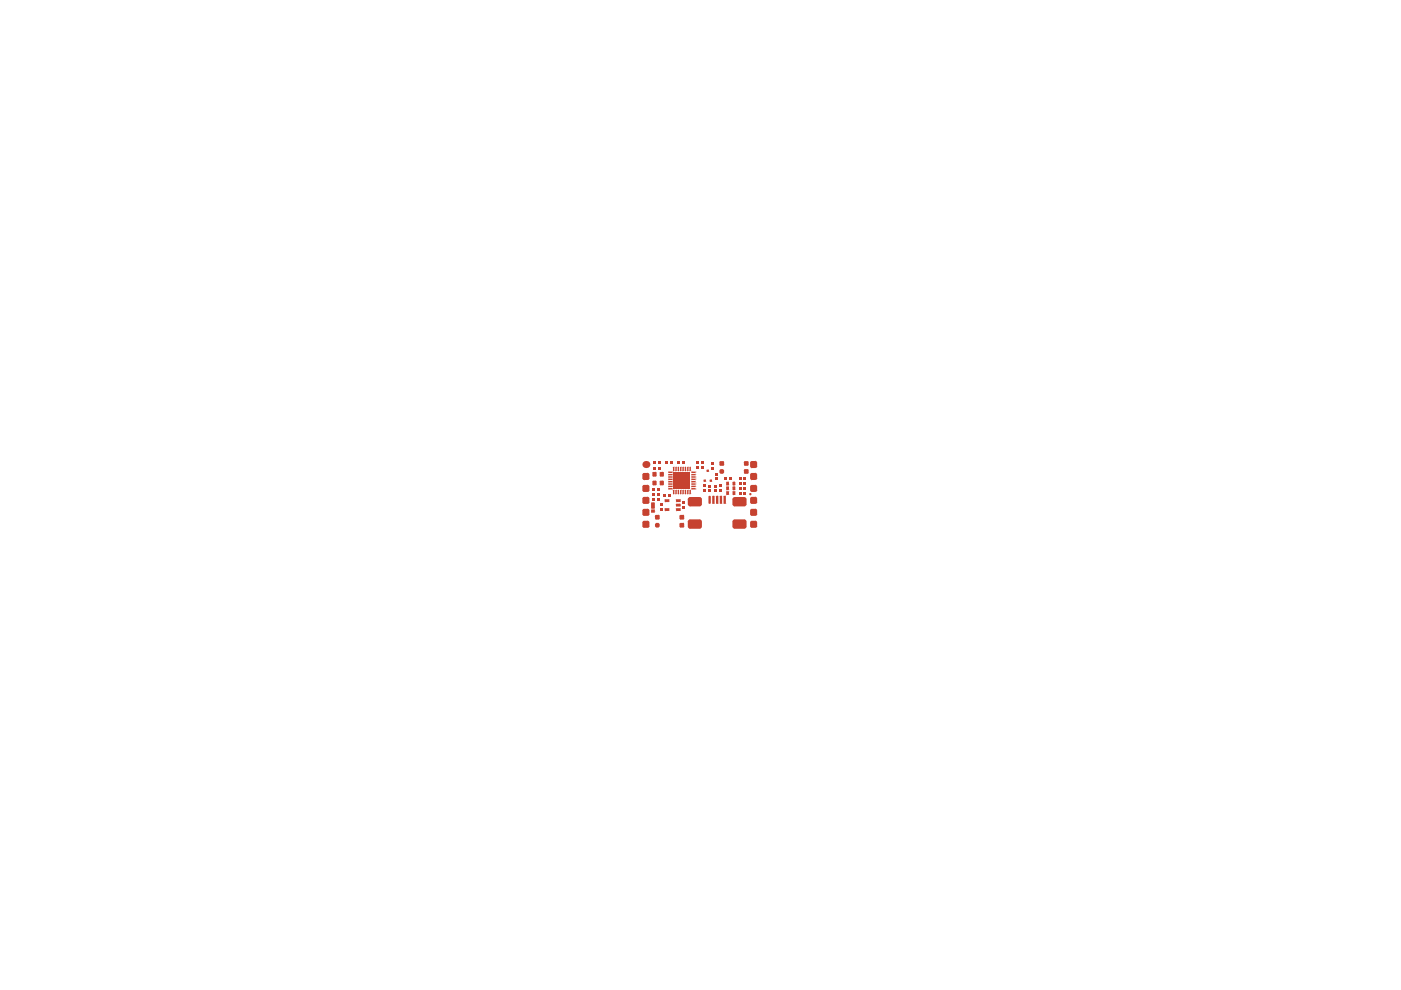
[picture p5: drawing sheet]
<svg xmlns="http://www.w3.org/2000/svg" width="297mm" height="210mm" viewBox="0 0 297 210" stroke-linecap="round" stroke-linejoin="round" font-family="sans-serif">
<g fill="#c64230">
<path d="M159.4 109v.4zM159 109h.4v.4z"/>
<path d="M160.2 109h.3zM160.2 109h.3l-.3 .4z"/>
<path d="M160.2 107.9v.4zM160.2 107.9l.3 .4h-.3z"/>
<path d="M159 108.3h.4zM159.1 108.1l.3-.2v.4h-.4z"/>
<path d="M159.4 98.9v.3zM159 98.9h.4v.3z"/>
<path d="M160.2 98.9h.3zM160.2 98.9h.3l-.3 .3z"/>
<path d="M160.2 97.7v.4zM160.2 97.7l.3 .4h-.3z"/>
<path d="M159 98.1h.4zM159.1 97.9l.3-.2v.4h-.4z"/>
<path d="M159.4 111.5v.4zM159 111.5h.4v.4z"/>
<path d="M160.2 111.5h.3zM160.2 111.5h.3l-.3 .4z"/>
<path d="M160.2 110.4v.4zM160.2 110.4l.3 .4h-.3z"/>
<path d="M159 110.8h.4zM159.1 110.6l.3-.2v.4h-.4z"/>
<path d="M159.4 106.5v.3zM159 106.5h.4v.3z"/>
<path d="M160.2 106.5h.3zM160.2 106.5h.3l-.3 .3z"/>
<path d="M160.2 105.3v.4zM160.2 105.3l.3 .4h-.3z"/>
<path d="M159 105.7h.4zM159.1 105.5l.3-.2v.4h-.4z"/>
<path d="M159.4 103.9v.4zM159 103.9h.4v.4z"/>
<path d="M160.2 103.9h.3zM160.2 103.9h.3l-.3 .4z"/>
<path d="M160.2 102.8v.4zM160.2 102.8l.3 .4h-.3z"/>
<path d="M159 103.2h.4zM159.1 103l.3-.2v.4h-.4z"/>
<path d="M159.4 101.4v.4zM159 101.4h.4v.4z"/>
<path d="M160.2 101.4h.3zM160.2 101.4h.3l-.3 .4z"/>
<path d="M160.2 100.3v.4zM160.2 100.3l.3 .4h-.3z"/>
<path d="M159 100.7h.4zM159.1 100.5l.3-.2v.4h-.4z"/>
<path d="M136.6 109v.4zM136.2 109h.4v.4z"/>
<path d="M137.3 109h.4zM137.3 109h.4l-.4 .4z"/>
<path d="M137.3 107.9v.4zM137.3 107.9l.4 .4h-.4z"/>
<path d="M136.2 108.3h.4zM136.2 108.1l.4-.2v.4h-.4z"/>
<path d="M136.6 111.5v.4zM136.2 111.5h.4v.4z"/>
<path d="M137.3 111.5h.4zM137.3 111.5h.4l-.4 .4z"/>
<path d="M137.3 110.4v.4zM137.3 110.4l.4 .4h-.4z"/>
<path d="M136.2 110.8h.4zM136.2 110.6l.4-.2v.4h-.4z"/>
<path d="M136.6 106.5v.3zM136.2 106.5h.4v.3z"/>
<path d="M137.3 106.5h.4zM137.3 106.5h.4l-.4 .3z"/>
<path d="M137.3 105.3v.4zM137.3 105.3l.4 .4h-.4z"/>
<path d="M136.2 105.7h.4zM136.2 105.5l.4-.2v.4h-.4z"/>
<path d="M136.6 103.9v.4zM136.2 103.9h.4v.4z"/>
<path d="M137.3 103.9h.4zM137.3 103.9h.4l-.4 .4z"/>
<path d="M137.3 102.8v.4zM137.3 102.8l.4 .4h-.4z"/>
<path d="M136.2 103.2h.4zM136.2 103l.4-.2v.4h-.4z"/>
<path d="M136.6 101.4v.4zM136.2 101.4h.4v.4z"/>
<path d="M137.3 101.4h.4zM137.3 101.4h.4l-.4 .4z"/>
<path d="M137.3 100.3v.4zM137.3 100.3l.4 .4h-.4z"/>
<path d="M136.2 100.7h.4zM136.2 100.5l.4-.2v.4h-.4z"/>
<path d="M138.7 108.5h.1zM138.7 108.5h.1l-.1 .2z"/>
<path d="M138.7 108v.2zM138.7 108l.1 .2h-.1z"/>
<path d="M138 108.2h.2zM138.1 108.1l.1-.1v.2h-.2z"/>
<path d="M138.2 108.5v.2zM138 108.5h.2v.2z"/>
<path d="M138.3 102.1h.2zM138.4 102l.1-.1v.2h-.2z"/>
<path d="M138.5 102.7v.2zM138.3 102.7h.2v.2z"/>
<path d="M139 102.7h.2zM139 102.7h.2l-.2 .2z"/>
<path d="M139 101.9v.2zM139 101.9l.2 .2h-.2z"/>
<path d="M138.3 100.3h.2zM138.4 100.1h.1v.2h-.2z"/>
<path d="M138.5 100.8v.3zM138.3 100.8h.2v.3z"/>
<path d="M139 100.8h.2zM139 100.8h.2l-.2 .3z"/>
<path d="M139 100.1v.2zM139 100.1l.2 .2h-.2z"/>
<path d="M139.9 102.1h.2zM139.9 102l.2-.1v.2h-.2z"/>
<path d="M140.1 102.7v.2zM139.9 102.7h.2v.2z"/>
<path d="M140.5 102.7h.3zM140.5 102.7h.3l-.3 .2z"/>
<path d="M140.5 101.9v.2zM140.5 101.9l.3 .2h-.3z"/>
<path d="M139.9 100.3h.2zM139.9 100.1h.2v.2h-.2z"/>
<path d="M140.1 100.8v.3zM139.9 100.8h.2v.3z"/>
<path d="M140.5 100.8h.3zM140.5 100.8h.3l-.3 .3z"/>
<path d="M140.5 100.1v.2zM140.5 100.1l.3 .2h-.3z"/>
<path d="M149.3 102v.2zM149.2 102l.1 .2z"/>
<path d="M149.5 102h.2zM149.5 102h.2l-.2 .2z"/>
<path d="M149.5 101.7v.1zM149.5 101.7l.2 .1z"/>
<path d="M149.2 101.8h.1zM149.2 101.7l.1 .1z"/>
<path d="M150.6 102v.2zM150.5 102l.1 .2z"/>
<path d="M150.8 102h.2zM150.8 102h.2l-.2 .2z"/>
<path d="M150.8 101.7v.1zM150.8 101.7l.2 .1z"/>
<path d="M150.5 101.8h.1zM150.5 101.7l.1 .1z"/>
<path d="M149.9 99.9v.2zM149.8 99.9l.1 .2z"/>
<path d="M150.2 99.9h.1zM150.2 99.9h.1l-.1 .2z"/>
<path d="M150.2 99.6v.1zM150.2 99.6l.1 .1z"/>
<path d="M149.8 99.7h.1zM149.8 99.6l.1 .1z"/>
<path d="M152.5 98h.3zM152.6 97.8h.2v.2h-.3z"/>
<path d="M152.8 98.5v.3zM152.5 98.5h.3v.3z"/>
<path d="M153.3 98.5h.2zM153.3 98.5h.2l-.2 .3z"/>
<path d="M153.3 97.8v.2zM153.3 97.8l.2 .2h-.2z"/>
<path d="M154.1 104.8v.2zM154 104.8l.1 .2z"/>
<path d="M154.4 104.8h.2zM154.4 104.8h.2l-.2 .2z"/>
<path d="M154.4 104.2v.1zM154.4 104.2l.2 .1z"/>
<path d="M154 104.3h.1zM154 104.2l.1 .1z"/>
<path d="M154.1 102.8v.1zM154 102.8l.1 .1z"/>
<path d="M154.4 102.8h.2zM154.4 102.8h.2l-.2 .1z"/>
<path d="M154.4 102.1v.2zM154.4 102.1l.2 .2z"/>
<path d="M154 102.3h.1zM154 102.2l.1 .1h-.1z"/>
<path d="M138.6 107.7h.2zM138.6 107.7h.2l-.2 .2z"/>
<path d="M138.6 106.5v.2zM138.6 106.5l.2 .2h-.2z"/>
<path d="M138 106.7h.2zM138.1 106.6l.1-.1v.2h-.2z"/>
<path d="M138.2 107.7v.2zM138 107.7h.2v.2z"/>
<path d="M144.1 111.1h.2zM144.1 110.9h.2v.2h-.2z"/>
<path d="M144.3 111.6v.3zM144.1 111.6h.2v.3z"/>
<path d="M144.8 111.6h.3zM144.8 111.6h.3l-.3 .3z"/>
<path d="M144.8 110.9v.2zM144.8 110.9l.3 .2h-.3z"/>
<path d="M144.1 109.4h.2zM144.1 109.2h.2v.2h-.2z"/>
<path d="M144.3 109.9v.3zM144.1 109.9h.2v.3z"/>
<path d="M144.8 109.9h.3zM144.8 109.9h.3l-.3 .3z"/>
<path d="M144.8 109.2v.2zM144.8 109.2l.3 .2h-.3z"/>
<path d="M151.1 106.7v.1zM151 106.7l.1 .1z"/>
<path d="M151.4 106.7h.1zM151.4 106.7h.1l-.1 .1z"/>
<path d="M151.4 105.1v.2zM151.4 105.1l.1 .2z"/>
<path d="M151 105.3h.1zM151 105.2l.1 .1z"/>
<path d="M151.9 106.7v.1zM151.8 106.7l.1 .1z"/>
<path d="M152.2 106.7h.1zM152.2 106.7h.1l-.1 .1z"/>
<path d="M152.2 105.1v.2zM152.2 105.1l.1 .2z"/>
<path d="M151.8 105.3h.1zM151.8 105.2l.1 .1z"/>
<path d="M152.7 106.7v.1zM152.6 106.7l.1 .1z"/>
<path d="M153 106.7h.1zM153 106.7h.1l-.1 .1z"/>
<path d="M153 105.1v.2zM153 105.1l.1 .2z"/>
<path d="M152.6 105.3h.1zM152.6 105.2l.1 .1z"/>
<path d="M154.1 103.8v.1zM154 103.8l.1 .1z"/>
<path d="M154.4 103.8h.2zM154.4 103.8h.2l-.2 .1z"/>
<path d="M154.4 103.1v.2zM154.4 103.1l.2 .2z"/>
<path d="M154 103.3h.1zM154 103.2l.1 .1z"/>
<path d="M143.3 107.9h.2zM143.4 107.8l.1 .1z"/>
<path d="M143.5 108.2v.1zM143.3 108.2l.2 .1z"/>
<path d="M144.2 108.2h.1zM144.2 108.2h.1l-.1 .1z"/>
<path d="M144.2 107.7v.2zM144.2 107.7l.1 .2z"/>
<path d="M140.9 107.9h.2zM141 107.8l.1 .1z"/>
<path d="M141.1 108.2v.1zM140.9 108.2l.2 .1z"/>
<path d="M141.8 108.2h.1zM141.8 108.2h.1l-.1 .1z"/>
<path d="M141.8 107.7v.2zM141.8 107.7l.1 .2z"/>
<path d="M140.9 106h.2zM141 105.9l.1 .1z"/>
<path d="M141.1 106.3v.1zM140.9 106.3l.2 .1z"/>
<path d="M141.8 106.3h.1zM141.8 106.3h.1l-.1 .1z"/>
<path d="M141.8 105.8v.2zM141.8 105.8l.1 .2z"/>
<path d="M143.3 106h.2zM143.4 105.9l.1 .1z"/>
<path d="M143.5 106.3v.1zM143.3 106.3l.2 .1z"/>
<path d="M144.2 106.3h.1zM144.2 106.3h.1l-.1 .1z"/>
<path d="M144.2 105.8v.2zM144.2 105.8l.1 .2z"/>
<path d="M143.3 106.9h.2zM143.4 106.8l.1 .1z"/>
<path d="M143.5 107.2v.2zM143.3 107.2l.2 .2z"/>
<path d="M144.2 107.2h.1zM144.2 107.2h.1l-.1 .2z"/>
<path d="M144.2 106.8v.1zM144.2 106.8l.1 .1z"/>
<path d="M155.5 104.8v.2zM155.3 104.8l.2 .2z"/>
<path d="M155.8 104.8h.1zM155.8 104.8h.1l-.1 .2z"/>
<path d="M155.8 104.2v.1zM155.8 104.2l.1 .1z"/>
<path d="M155.3 104.3h.2zM155.4 104.2l.1 .1z"/>
<path d="M155.5 102.8v.1zM155.3 102.8l.2 .1z"/>
<path d="M155.8 102.8h.1zM155.8 102.8h.1l-.1 .1z"/>
<path d="M155.8 102.1v.2zM155.8 102.1l.1 .2z"/>
<path d="M155.3 102.3h.2zM155.4 102.2l.1-.1v.2h-.2z"/>
<path d="M157.7 99.7h.3zM157.8 99.5h.2v.2h-.3z"/>
<path d="M158 100.2v.3zM157.7 100.2h.3v.3z"/>
<path d="M158.5 100.2h.2zM158.5 100.2h.2l-.2 .3z"/>
<path d="M158.5 99.5v.2zM158.5 99.5l.2 .2h-.2z"/>
<path d="M157.7 98h.3zM157.8 97.8h.2v.2h-.3z"/>
<path d="M158 98.5v.3zM157.7 98.5h.3v.3z"/>
<path d="M158.5 98.5h.2zM158.5 98.5h.2l-.2 .3z"/>
<path d="M158.5 97.8v.2zM158.5 97.8l.2 .2h-.2z"/>
<path d="M138.9 109.4h.2zM138.9 109.2h.2v.2h-.2z"/>
<path d="M139.1 109.9v.3zM138.9 109.9h.2v.3z"/>
<path d="M139.6 109.9h.3zM139.6 109.9h.3l-.3 .3z"/>
<path d="M139.6 109.2v.2zM139.6 109.2l.3 .2h-.3z"/>
<path d="M148.3 110.1v.5zM148.3 110.1l.3 .1 .2 .4h-.5z"/>
<path d="M145.8 110.6h.5zM145.9 110.4l.4-.3v.5h-.5z"/>
<path d="M146.3 111.6v.5zM145.8 111.6h.5v.5l-.2-.1z"/>
<path d="M148.3 111.6h.5zM148.3 111.6h.5l-.2 .4-.3 .1z"/>
<path d="M148.3 105.4v.5zM148.3 105.4h.3l.2 .5h-.5z"/>
<path d="M145.8 105.9h.5zM145.9 105.6l.4-.2v.5h-.5z"/>
<path d="M146.3 106.9v.5zM145.8 106.9h.5v.5l-.2-.1z"/>
<path d="M148.3 106.9h.5zM148.3 106.9h.5l-.2 .4-.3 .1z"/>
<path d="M157.8 110.1v.5zM157.8 110.1l.2 .1 .3 .4h-.5z"/>
<path d="M155.3 110.6h.5zM155.4 110.4l.4-.3v.5h-.5z"/>
<path d="M155.8 111.6v.5zM155.3 111.6h.5v.5l-.3-.1z"/>
<path d="M157.8 111.6h.5zM157.8 111.6h.5l-.3 .4-.2 .1z"/>
<path d="M157.8 105.4v.5zM157.8 105.4h.2l.3 .5h-.5z"/>
<path d="M155.3 105.9h.5zM155.4 105.6l.4-.2v.5h-.5z"/>
<path d="M155.8 106.9v.5zM155.3 106.9h.5v.5l-.3-.1z"/>
<path d="M157.8 106.9h.5zM157.8 106.9h.5l-.3 .4-.2 .1z"/>
<path d="M153.5 106.7v.1zM153.4 106.7l.1 .1z"/>
<path d="M153.8 106.7h.1zM153.8 106.7h.1l-.1 .1z"/>
<path d="M153.8 105.1v.2zM153.8 105.1l.1 .2z"/>
<path d="M153.4 105.3h.1zM153.4 105.2l.1 .1z"/>
<path d="M155.5 103.8v.1zM155.3 103.8h.2v.1z"/>
<path d="M155.8 103.8h.1zM155.8 103.8h.1l-.1 .1z"/>
<path d="M155.8 103.1v.2zM155.8 103.1l.1 .2z"/>
<path d="M155.3 103.3h.2zM155.4 103.2l.1 .1z"/>
<circle cx="159.1" cy="104.8" r=".25"/>
<circle cx="136.9" cy="98.5" r=".75"/>
</g>
<g fill="#c64230">
<path d="M159 108.3l.4-.4h.8l.3 .4v.7l-.3 .4h-.8l-.4-.4z" fill-rule="evenodd"/>
<path d="M159 98.1l.4-.4h.8l.3 .4v.8l-.3 .3h-.8l-.4-.3z" fill-rule="evenodd"/>
<path d="M159 110.8l.4-.4h.8l.3 .4v.7l-.3 .4h-.8l-.4-.4z" fill-rule="evenodd"/>
<path d="M159 105.7l.4-.4h.8l.3 .4v.8l-.3 .3h-.8l-.4-.3z" fill-rule="evenodd"/>
<path d="M159 103.2l.4-.4h.8l.3 .4v.7l-.3 .4h-.8l-.4-.4z" fill-rule="evenodd"/>
<path d="M159 100.7l.4-.4h.8l.3 .4v.7l-.3 .4h-.8l-.4-.4z" fill-rule="evenodd"/>
<path d="M136.2 108.3l.4-.4h.7l.4 .4v.7l-.4 .4h-.7l-.4-.4z" fill-rule="evenodd"/>
<path d="M136.2 110.8l.4-.4h.7l.4 .4v.7l-.4 .4h-.7l-.4-.4z" fill-rule="evenodd"/>
<path d="M136.2 105.7l.4-.4h.7l.4 .4v.8l-.4 .3h-.7l-.4-.3z" fill-rule="evenodd"/>
<path d="M136.2 103.2l.4-.4h.7l.4 .4v.7l-.4 .4h-.7l-.4-.4z" fill-rule="evenodd"/>
<path d="M136.2 100.7l.4-.4h.7l.4 .4v.7l-.4 .4h-.7l-.4-.4z" fill-rule="evenodd"/>
<path d="M138.2 108h.5l.1 .2v.3l-.1 .2h-.5l-.2-.2v-.3z" fill-rule="evenodd"/>
<path d="M138.2 105.6h.6v.6h-.6z" fill-rule="evenodd"/>
<path d="M138.2 103.5h.6v.6h-.6z" fill-rule="evenodd"/>
<path d="M138.2 104.6h.6v.6h-.6z" fill-rule="evenodd"/>
<path d="M138.3 102.1l.2-.2h.5l.2 .2v.6l-.2 .2h-.5l-.2-.2z" fill-rule="evenodd"/>
<path d="M138.3 100.3l.2-.2h.5l.2 .2v.5l-.2 .3h-.5l-.2-.3z" fill-rule="evenodd"/>
<path d="M138.5 97.7h.6v.6h-.6z" fill-rule="evenodd"/>
<path d="M139.9 107.7h.6v.6h-.6z" fill-rule="evenodd"/>
<path d="M139.9 106.7h.6v.6h-.6z" fill-rule="evenodd"/>
<path d="M140.6 104.8h.6v.6h-.6z" fill-rule="evenodd"/>
<path d="M139.9 102.1l.2-.2h.4l.3 .2v.6l-.3 .2h-.4l-.2-.2z" fill-rule="evenodd"/>
<path d="M139.9 100.3l.2-.2h.4l.3 .2v.5l-.3 .3h-.4l-.2-.3z" fill-rule="evenodd"/>
<path d="M141.6 104.8h.6v.6h-.6z" fill-rule="evenodd"/>
<path d="M141.8 103.5h.7l.1 .2-.8 .1z" fill-rule="evenodd"/>
<path d="M143.2 104h.3l-.1 .8-.2-.1z" fill-rule="evenodd"/>
<path d="M142.7 104h.3l-.1 .8-.2-.1z" fill-rule="evenodd"/>
<path d="M141.7 103.1l.8-.1 .1 .2-.8 .1z" fill-rule="evenodd"/>
<path d="M141.8 102.5h.7l.1 .2-.8 .1z" fill-rule="evenodd"/>
<path d="M141.8 101.5h.7l.1 .2-.8 .1z" fill-rule="evenodd"/>
<path d="M141.7 102.1l.8-.1 .1 .2-.8 .1z" fill-rule="evenodd"/>
<path d="M141.7 100.6l.8-.1 .1 .2-.8 .1z" fill-rule="evenodd"/>
<path d="M141.7 100.1l.8-.1 .1 .2-.8 .1z" fill-rule="evenodd"/>
<path d="M141.7 101.1l.8-.1 .1 .2-.8 .1z" fill-rule="evenodd"/>
<path d="M142.1 97.7h.6v.6h-.6z" fill-rule="evenodd"/>
<path d="M144.6 106.3h.6v.6h-.6z" fill-rule="evenodd"/>
<path d="M145.2 104h.3l-.1 .8-.2-.1z" fill-rule="evenodd"/>
<path d="M143.7 104h.3l-.1 .8-.2-.1z" fill-rule="evenodd"/>
<path d="M144.7 104h.3l-.1 .8-.2-.1z" fill-rule="evenodd"/>
<path d="M144.2 104h.3l-.1 .8-.2-.1z" fill-rule="evenodd"/>
<path d="M144.6 97.7h.6v.6h-.6z" fill-rule="evenodd"/>
<path d="M145.7 104h.3l-.1 .8-.2-.1z" fill-rule="evenodd"/>
<path d="M146.2 104h.3l-.1 .8-.2-.1z" fill-rule="evenodd"/>
<path d="M146.7 103.5h.7l.1 .2-.8 .1z" fill-rule="evenodd"/>
<path d="M146.6 103.1l.8-.1 .1 .2-.8 .1z" fill-rule="evenodd"/>
<path d="M146.7 102.5h.7l.1 .2-.8 .1z" fill-rule="evenodd"/>
<path d="M146.7 101.5h.7l.1 .2-.8 .1z" fill-rule="evenodd"/>
<path d="M146.6 102.1l.8-.1 .1 .2-.8 .1z" fill-rule="evenodd"/>
<path d="M146.6 100.1l.8-.1 .1 .2-.8 .1z" fill-rule="evenodd"/>
<path d="M146.6 101.1l.8-.1 .1 .2-.8 .1z" fill-rule="evenodd"/>
<path d="M146.6 100.6l.8-.1 .1 .2-.8 .1z" fill-rule="evenodd"/>
<path d="M149.1 103.7h.6v.6h-.6z" fill-rule="evenodd"/>
<path d="M149.1 102.7h.6v.6h-.6z" fill-rule="evenodd"/>
<path d="M149.2 101.8l.3-.1 .2 .3-.4 .2z" fill-rule="evenodd"/>
<path d="M148.7 97.7h.6v.6h-.6z" fill-rule="evenodd"/>
<path d="M150.2 103.8h.6v.6h-.6z" fill-rule="evenodd"/>
<path d="M150.2 102.8h.6v.6h-.6z" fill-rule="evenodd"/>
<path d="M150.5 101.8l.3-.1 .2 .3-.4 .2z" fill-rule="evenodd"/>
<path d="M149.8 99.7l.4-.1 .1 .3-.4 .2z" fill-rule="evenodd"/>
<path d="M150.7 98h.6v.6h-.6z" fill-rule="evenodd"/>
<path d="M152.5 103.7h.6v.6h-.6z" fill-rule="evenodd"/>
<path d="M152.5 102.7h.6v.6h-.6z" fill-rule="evenodd"/>
<path d="M152.5 99.7l.3-.2h.5l.2 .2v.5l-.2 .3h-.5l-.3-.3z" fill-rule="evenodd"/>
<path d="M152.5 98l.3-.2h.5l.2 .2v.5l-.2 .3h-.5l-.3-.3z" fill-rule="evenodd"/>
<path d="M154.1 104.2l.5 .1v.5l-.2 .2-.4-.2v-.5z" fill-rule="evenodd"/>
<path d="M154 102.3l.1-.2 .5 .2v.5l-.2 .1-.4-.1z" fill-rule="evenodd"/>
<path d="M156.6 104.3h.6v.6h-.6z" fill-rule="evenodd"/>
<path d="M156.6 102.2h.6v.6h-.6z" fill-rule="evenodd"/>
<path d="M138 106.7l.2-.2h.4l.2 .2v1l-.2 .2h-.4l-.2-.2z" fill-rule="evenodd"/>
<path d="M138.5 98.9h.6v.6h-.6z" fill-rule="evenodd"/>
<path d="M142.7 99.1h.3l-.1 .8-.2-.1z" fill-rule="evenodd"/>
<path d="M143.2 99.1h.3l-.1 .8-.2-.1z" fill-rule="evenodd"/>
<path d="M144.1 111.1l.2-.2h.5l.3 .2v.5l-.3 .3h-.5l-.2-.3z" fill-rule="evenodd"/>
<path d="M144.1 109.4l.2-.2h.5l.3 .2v.5l-.3 .3h-.5l-.2-.3z" fill-rule="evenodd"/>
<path d="M144.6 107.3h.6v.6h-.6z" fill-rule="evenodd"/>
<path d="M143.7 99.1h.3l-.1 .8-.2-.1z" fill-rule="evenodd"/>
<path d="M144.2 99.1h.3l-.1 .8-.2-.1z" fill-rule="evenodd"/>
<path d="M145.2 99.1h.3l-.1 .8-.2-.1z" fill-rule="evenodd"/>
<path d="M144.7 99.1h.3l-.1 .8-.2-.1z" fill-rule="evenodd"/>
<path d="M145.7 99.1h.3l-.1 .8-.2-.1z" fill-rule="evenodd"/>
<path d="M146.2 99.1h.3l-.1 .8-.2-.1z" fill-rule="evenodd"/>
<path d="M148.7 98.9h.6v.6h-.6z" fill-rule="evenodd"/>
<path d="M150.2 105.3l.1-.2 .4 .2v1.4l-.1 .1-.4-.1z" fill-rule="evenodd"/>
<path d="M151 105.3l.1-.2 .4 .2v1.4l-.1 .1-.4-.1z" fill-rule="evenodd"/>
<path d="M150.7 99h.6v.6h-.6z" fill-rule="evenodd"/>
<path d="M151.8 105.3l.1-.2 .4 .2v1.4l-.1 .1-.4-.1z" fill-rule="evenodd"/>
<path d="M152.6 105.3l.1-.2 .4 .2v1.4l-.1 .1-.4-.1z" fill-rule="evenodd"/>
<path d="M154.6 101.2h.6v.6h-.6z" fill-rule="evenodd"/>
<path d="M154 103.3l.1-.2 .5 .2v.5l-.2 .1-.4-.1z" fill-rule="evenodd"/>
<path d="M156.6 101.2h.6v.6h-.6z" fill-rule="evenodd"/>
<path d="M156.6 103.2h.6v.6h-.6z" fill-rule="evenodd"/>
<path d="M143.3 107.9l.2-.2h.7l.1 .5-.1 .1h-.7z" fill-rule="evenodd"/>
<path d="M140.9 107.9l.2-.2h.7l.1 .5-.1 .1h-.7z" fill-rule="evenodd"/>
<path d="M139.2 105.6h.6v.6h-.6z" fill-rule="evenodd"/>
<path d="M140.9 106l.2-.2h.7l.1 .5-.1 .1h-.7z" fill-rule="evenodd"/>
<path d="M143.3 106l.2-.2h.7l.1 .5-.1 .1h-.7z" fill-rule="evenodd"/>
<path d="M143.3 106.9l.2-.1h.7l.1 .4-.1 .2h-.7z" fill-rule="evenodd"/>
<path d="M139.2 103.5h.6v.6h-.6z" fill-rule="evenodd"/>
<path d="M139.2 104.6h.6v.6h-.6z" fill-rule="evenodd"/>
<path d="M143.6 97.7h.6v.6h-.6z" fill-rule="evenodd"/>
<path d="M139.5 97.7h.6v.6h-.6z" fill-rule="evenodd"/>
<path d="M141.1 97.7h.6v.6h-.6z" fill-rule="evenodd"/>
<path d="M151.4 103.8h.6v.6h-.6z" fill-rule="evenodd"/>
<path d="M151.4 102.8h.6v.6h-.6z" fill-rule="evenodd"/>
<path d="M151.7 100.3h.6v.6h-.6z" fill-rule="evenodd"/>
<path d="M147.7 97.7h.6v.6h-.6z" fill-rule="evenodd"/>
<path d="M157.6 104.3h.6v.6h-.6z" fill-rule="evenodd"/>
<path d="M155.5 104.2l.4 .1v.5l-.1 .2-.5-.2v-.5z" fill-rule="evenodd"/>
<path d="M157.6 102.2h.6v.6h-.6z" fill-rule="evenodd"/>
<path d="M155.3 102.3l.2-.2 .4 .2v.5l-.1 .1-.5-.1z" fill-rule="evenodd"/>
<path d="M157.7 99.7l.3-.2h.5l.2 .2v.5l-.2 .3h-.5l-.3-.3z" fill-rule="evenodd"/>
<path d="M157.7 98l.3-.2h.5l.2 .2v.5l-.2 .3h-.5l-.3-.3z" fill-rule="evenodd"/>
<path d="M138.9 111.1l.2-.2h.5l.3 .2v.5l-.3 .3h-.5l-.2-.3z" fill-rule="evenodd"/>
<path d="M138.9 109.4l.2-.2h.5l.3 .2v.5l-.3 .3h-.5l-.2-.3z" fill-rule="evenodd"/>
<path d="M139.5 98.9h.6v.6h-.6z" fill-rule="evenodd"/>
<path d="M145.8 110.6l.5-.5h2l.5 .5v1l-.5 .5h-2l-.5-.5z" fill-rule="evenodd"/>
<path d="M145.8 105.9l.5-.5h2l.5 .5v1l-.5 .5h-2l-.5-.5z" fill-rule="evenodd"/>
<path d="M151.7 101.3h.6v.6h-.6z" fill-rule="evenodd"/>
<path d="M147.7 98.9h.6v.6h-.6z" fill-rule="evenodd"/>
<path d="M155.3 110.6l.5-.5h2l.5 .5v1l-.5 .5h-2l-.5-.5z" fill-rule="evenodd"/>
<path d="M155.3 105.9l.5-.5h2l.5 .5v1l-.5 .5h-2l-.5-.5z" fill-rule="evenodd"/>
<path d="M153.4 105.3l.1-.2 .4 .2v1.4l-.1 .1-.4-.1z" fill-rule="evenodd"/>
<path d="M157.6 101.2h.6v.6h-.6z" fill-rule="evenodd"/>
<path d="M153.6 101.2h.6v.6h-.6z" fill-rule="evenodd"/>
<path d="M157.6 103.2h.6v.6h-.6z" fill-rule="evenodd"/>
<path d="M155.3 103.3l.2-.2 .4 .2v.5l-.1 .1-.5-.1z" fill-rule="evenodd"/>
<path d="M142.9 100.2h3.4v3.4h-3.4z" fill-rule="evenodd"/>
</g>
</svg>
